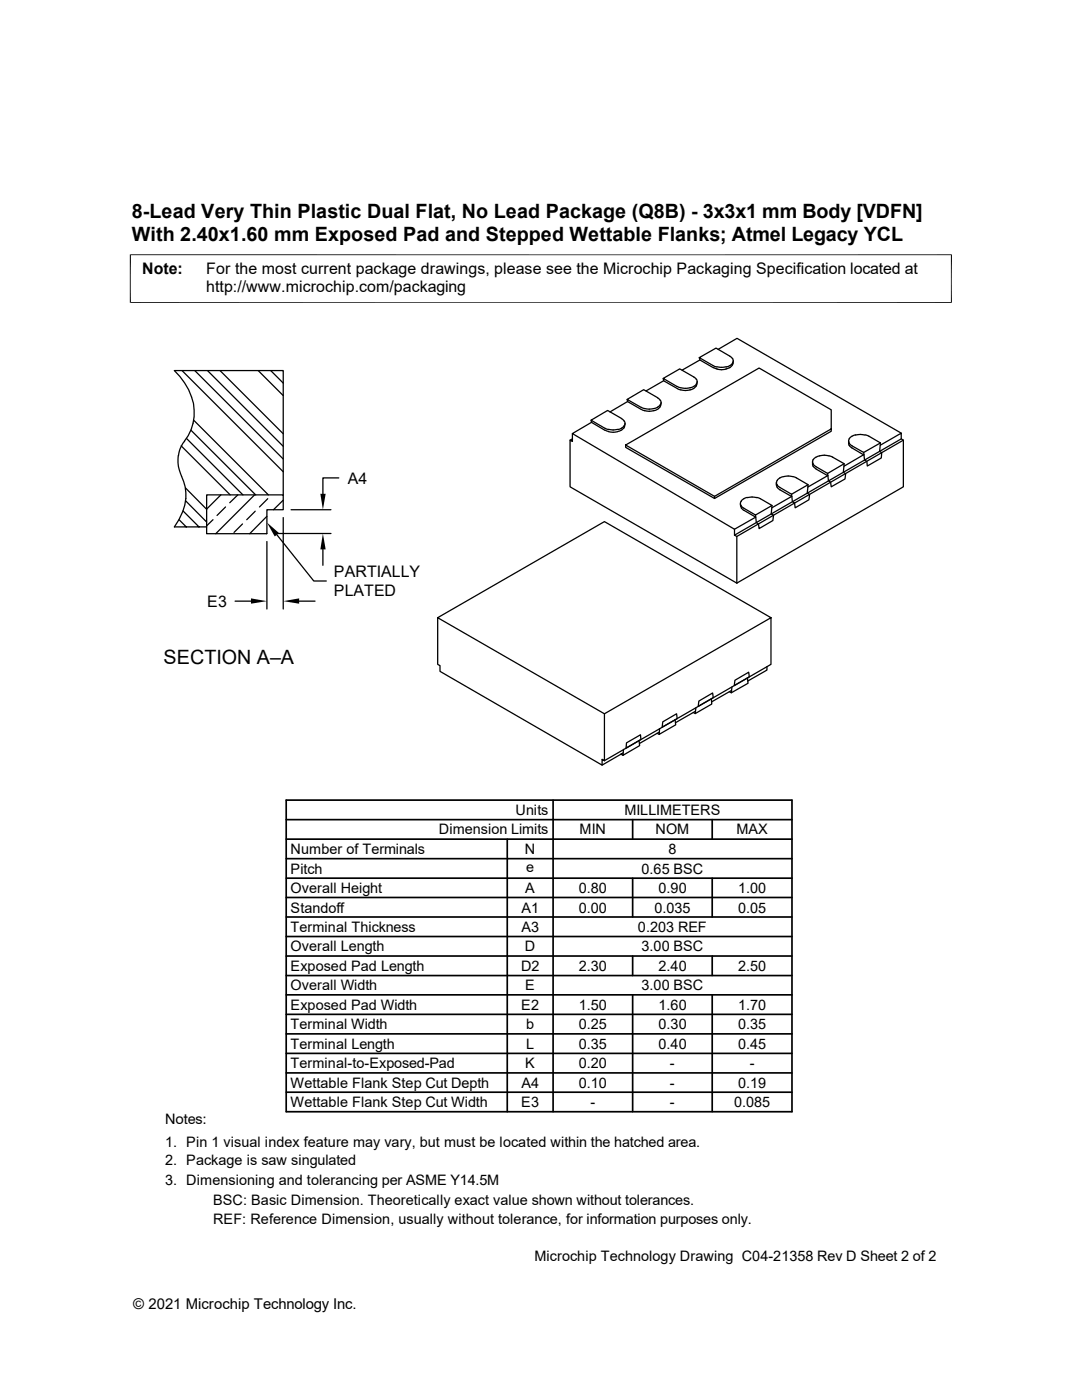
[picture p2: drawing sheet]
<svg xmlns="http://www.w3.org/2000/svg" width="216mm" height="279mm" viewBox="0 0 216 279" stroke-linecap="round" stroke-linejoin="round" font-family="sans-serif">
<defs><g id="words">
<g font-size="3.9">
<text x="26.3" y="43.5">8-Lead Very Thin Plastic Dual Flat, No Lead Package (Q8B) - 3x3x1 mm Body [VDFN]</text>
<text x="26.3" y="48">With 2.40x1.60 mm Exposed Pad and Stepped Wettable Flanks; Atmel Legacy YCL</text>
<text x="32.6" y="132.5">SECTION A–A</text>
</g>
<g font-size="3.2">
<text x="28.4" y="54.6">Note:</text>
<text x="41.1" y="54.6">For the most current package drawings, please see the Microchip Packaging Specification located at</text>
<text x="41.1" y="58.3">http://www.microchip.com/packaging</text>
<text x="69.4" y="96.5">A4</text>
<text x="66.6" y="115.2">PARTIALLY</text>
<text x="66.6" y="119">PLATED</text>
<text x="41.4" y="121.1">E3</text>
</g>
<text font-size="3" x="26.6" y="261.3">© 2021 Microchip Technology Inc.</text>
<g font-size="2.9">
<text x="87.5" y="166.5">Dimension Limits</text>
<text x="102.9" y="162.7">Units</text>
<text x="115.7" y="166.5">MIN</text>
<text x="124.6" y="162.7">MILLIMETERS</text>
<text x="130.8" y="166.5">NOM</text>
<text x="146.9" y="166.5">MAX</text>
<text x="58" y="170.4">Number of Terminals</text>
<text x="104.7" y="170.4">N</text>
<text x="133.4" y="170.4">8</text>
<text x="58" y="178.2">Overall Height</text>
<text x="58" y="174.3">Pitch</text>
<text x="104.8" y="178.2">A</text>
<text x="105" y="174">e</text>
<text x="115.5" y="178.2">0.80</text>
<text x="128" y="174.3">0.65 BSC</text>
<text x="131.4" y="178.2">0.90</text>
<text x="147.3" y="178.2">1.00</text>
<text x="58" y="186">Terminal Thickness</text>
<text x="58" y="182.1">Standoff</text>
<text x="104.1" y="182.1">A1</text>
<text x="104.1" y="186">A3</text>
<text x="115.5" y="182.1">0.00</text>
<text x="127.3" y="186">0.203 REF</text>
<text x="130.6" y="182.1">0.035</text>
<text x="147.3" y="182.1">0.05</text>
<text x="58" y="189.9">Overall Length</text>
<text x="104.7" y="189.9">D</text>
<text x="128" y="189.9">3.00 BSC</text>
<text x="58" y="197.7">Overall Width</text>
<text x="58" y="193.8">Exposed Pad Length</text>
<text x="104" y="193.8">D2</text>
<text x="104.8" y="197.7">E</text>
<text x="115.5" y="193.8">2.30</text>
<text x="128" y="197.7">3.00 BSC</text>
<text x="131.4" y="193.8">2.40</text>
<text x="147.3" y="193.8">2.50</text>
<text x="58" y="201.5">Exposed Pad Width</text>
<text x="104" y="201.5">E2</text>
<text x="115.5" y="201.5">1.50</text>
<text x="131.4" y="201.5">1.60</text>
<text x="147.3" y="201.5">1.70</text>
<text x="58" y="205.4">Terminal Width</text>
<text x="58" y="209.3">Terminal Length</text>
<text x="105" y="205.4">b</text>
<text x="105" y="209.3">L</text>
<text x="115.5" y="209.3">0.35</text>
<text x="115.5" y="205.4">0.25</text>
<text x="131.4" y="205.4">0.30</text>
<text x="131.4" y="209.3">0.40</text>
<text x="147.3" y="209.3">0.45</text>
<text x="147.3" y="205.4">0.35</text>
<text x="58" y="213.2">Terminal-to-Exposed-Pad</text>
<text x="104.8" y="213.2">K</text>
<text x="115.5" y="213.2">0.20</text>
<text x="133.7" y="213.2">-</text>
<text x="149.6" y="213.2">-</text>
<text x="58" y="217.1">Wettable Flank Step Cut Depth</text>
<text x="58" y="221">Wettable Flank Step Cut Width</text>
<text x="104" y="220.9">E3</text>
<text x="104.1" y="217.1">A4</text>
<text x="115.5" y="217.1">0.10</text>
<text x="117.8" y="221">-</text>
<text x="133.7" y="217.1">-</text>
<text x="133.7" y="221">-</text>
<text x="146.5" y="221">0.085</text>
<text x="147.3" y="217.1">0.19</text>
<text x="32.9" y="224.3">Notes:</text>
<text x="32.9" y="228.9">1. Pin 1 visual index feature may vary, but must be located within the hatched area.</text>
<text x="32.9" y="232.5">2. Package is saw singulated</text>
<text x="32.9" y="236.5">3. Dimensioning and tolerancing per ASME Y14.5M</text>
<text x="42.5" y="244.3">REF: Reference Dimension, usually without tolerance, for information purposes only.</text>
<text x="42.5" y="240.5">BSC: Basic Dimension. Theoretically exact value shown without tolerances.</text>
<text x="106.6" y="251.6">Microchip Technology Drawing C04-21358 Rev D Sheet 2 of 2</text>
</g>
</g></defs>
<g fill="none" stroke="#000" stroke-width=".25">
<path d="M36.3 74l20.2 20.1M38.9 74l17.6 17.6M41.4 74l15.1 15.1M43.9 74l12.6 12.6M51.5 74l5 5M54 74l2.5 2.5M125.1 79.7l.1 .4 3.1 1.8 .4 .1M131.2 79.4l.2 .1a.88 .88 0 0 1 .3 1.3M131.2 79.4l-2.8-1.6-3.3 1.9 2.8 1.6M132.3 75.5l.1 .5 3.1 1.7 1.3 .2 .9-.1M132.4 76l-3.5 2M135.1 77.1l.7 .3"/>
<path d="M138.3 77.6l-.6 .2M138.9 75.7a.72 .72 0 0 1 0 .9M139 76.6a2.9 2.9 0 0 1-3.2 .8M139 75.7l-.6-.5-2.8-1.6-3.3 1.9 2.8 1.6M139.1 76.3l-.1 .6-.6 .7M139.5 71.4l.2 .4 2.7 1.6M139.7 71.8l-3.6 2.1M142.4 73.4l.7 .2M143 73.2l1 .1 .9-.1M143 73.7l1 .1 .9-.1M143.3 69.7l3.8-2.2 32.7 18.9M145.5 73.4l-.6 .2"/>
<path d="M146.1 72.9l-.5 .5M146.1 71.5a.72 .72 0 0 1 0 1M146.2 72.5l-.6 .5-.7 .2M146.2 71.6l-.6-.5-2.7-1.6-3.4 1.9 3.5 1.8M146.2 72.6l-.1 .3M146.3 72.1v.5M35.6 91l-.1 .7a9.8 9.8 0 0 0 1.2 4.4 8.9 8.9 0 0 1-1 7.6l-.9 1.5h6.4M36.2 89l9.7 9.8M36.8 88.1a10 10 0 0 0-.9-13l-1.1-1.1h21.7v24.8M36.8 88.1l-.8 1.4-.4 1.5M37 97.4l4.2 4.2M37 99.9l4.2 4.3"/>
<path d="M37.2 87.5l11.3 11.3M38.1 85.9l12.9 12.9M38.7 83.9l14.9 14.9M41.2 98.8h15.3v2.9h-3.2v4.8h-12.1zM44.1 98.8l-2.9 2.8M47.5 98.8l-1.7 1.5M50.8 98.8l-7.7 7.7M53.4 99.5l-1.6 1.7M56.5 99.8l-1.9 1.9M67.6 95.4h-3.2v3.2M114.2 86.5v1.6l-.5-.3v9.4l33.3 19.2M114.2 87.6l-.5 .2"/>
<path d="M117.9 83.9l.1 .4 2.7 1.6M118 84.3l-3.8 2.2 32.4 19.1 4.2-2.4-2.5-1.4-.4-.4M120.7 85.5l-2.8-1.6 3.3-2 2.8 1.6a1.02 1.02 0 0 1 .7 1 1.02 1.02 0 0 1-.7 1l-.7 .2M120.7 85.5l1.6 .3 1-.1M120.8 85.9l.7 .2M121.4 86.1l.9 .2 1-.2M124 85.9l-.7 .2M124.6 85.1l-.6 .8M124.7 84.6l-.1 .4M125.2 80.1l-3.5 2.1M127.9 81.3l1.2 .3 1.4-.1M131.1 81.7l-1.1 .3h-1.4"/>
<path d="M131.2 81.3l-.7 .2M131.7 81.2l-.5 .5M131.7 80.8l-.5 .5M131.9 80.5l-.2 .7M142.6 99.1v.4M149.1 99.3l-.7 .2-.5 .5M149.1 99.3l1-.1 .9 .1M151 99.3l.7 .2 2.4 1.4-3.4 1.9-2.3-1.4-.5-.5M154.9 96.4v.4M154.9 96.8l.4 .7 2.7 1.6M156.3 95.1a1.25 1.25 0 0 0-1.3 1.6l.1 .1M156.3 95.1l1-.1 .9 .1"/>
<path d="M158 99.1l-4 2.2M158.2 95.1l3 1.6-3.3 1.9-2.3-1.3-.5-.5M161.2 96.7l-.1 1.7 .4 .3-.1 1-2.7 1.6-.2-.9-.4-.3-.2-1.5M162.1 92.2l.2 .4M162.1 92.2v.6l.2 .3M162.3 93l.5 .6M162.3 91.7l-.2 .5M162.8 91.2l-.5 .5M162.8 93.6l2.4 1.3-4 2.3M162.9 91.2a3.8 3.8 0 0 1 3.3 0M165.9 85.6v.5l-23.3 13.4-17.8-10.2v-.5l26.7-15.4 14.4 8.4v3.8l-23.3 13.5-17.8-10.3M166.1 91.2l2.3 1.3-3.3 2-2.3-1.4-.5-.5"/>
<path d="M168.4 92.5l-.1 1.8 .4 .2-.1 1.1-2.7 1.6-.2-1-.4-.2-.2-1.5M169.3 88l.2 .5M169.3 88v.6l.2 .3M169.5 88.9l.5 .5 2.4 1.4M169.5 87.5l-.2 .5M170 87l-.5 .5M170.7 86.8l1-.1 .9 .1M170.7 86.8l-.6 .2M172.4 90.7l-4 2.3M172.6 86.8l.8 .2 2.3 1.4-3.4 1.9-2.3-1.3-.5-.5M175.6 88.9l4.2-2.5v1.2l.5 .2v9.4l-33.3 19.2M175.7 88.4l-.2 1.7 .4 .2v1.1l-2.8 1.6-.1-.9-.5-.3-.2-1.5"/>
<path d="M179.8 87.6l-33.2 19.2M180.3 87.8l-33.3 19.3M35.7 103.7l1.5 1.5M36.5 102l3.2 3.2M42.5 103.7l-1.3 1.2M45 101.2l-1.7 1.7M46.9 120h3.2M48.4 104.6l-1.7 1.7M50.9 102l-1.7 1.7M53.3 103l-3.5 3.5M53.3 106.4l-.1 .1M53.3 108.1v13.4"/>
<path d="M54.9 106.5h11.1M55.2 106.7l7.4 9.3h2.5M56.5 103.3v18.2M58.1 101.7h7.9M59.7 120h3.2M64.4 109.6v3.2M146.6 105.6v1.2l.4 .3v9.3M147.7 100.6l.3 .7M147.9 100a.72 .72 0 0 0 0 1M154.1 100.9l-.2 1.7 .4 .2-.1 1.1-2.7 1.6-.2-.9-.4-.3-.2-1.5M87.3 123.3v9.3l.5 .2v1.2l32.3 18.7v-1.1l.5 .2 33.2-19.2v-9.3l-33.2 19.2-33.3-19.2 33.3-19.2 33.2 19.2M139.4 139.9l2.8-1.6 .1 .9-3 1.8z"/>
<path d="M141.9 139.5l.1 1-3.3 1.9 .2-1.1M145.5 138l.4 .3M146 137.8l-4 2.3M146.6 135.8l2.8-1.6 .1 .9-3 1.7zM149.1 135.3l.2 1.1-3.4 1.9 .1-1.2M153 133.1v.6l-3.8 2.2M120.6 142.5v9.3l-.5-.2M123.9 150.5l.4 .2M124.4 150.2l-4.3 2.5M125 148.3l2.8-1.7 .1 1-3 1.7zM127.5 147.8l.1 1-3.3 1.9 .1-1.1M131.1 146.3l.4 .3"/>
<path d="M131.6 146.1l-4 2.3M132.2 144.1l2.8-1.6 .1 .9-3 1.7zM134.7 143.6l.1 1.1-3.3 1.9 .1-1.2M138.3 142.2l.4 .2M138.8 141.9l-4 2.3"/>
</g>
<g fill="none" stroke="#000" stroke-width=".34">
<path d="M57.1 159.7h100.9v62.2h-100.9zM110.4 159.7v62.2M57.1 179.1h100.9M57.1 175.3h100.9M57.1 171.4h100.9M57.1 167.5h100.9M57.1 163.6h100.9M101.2 167.5v54.4M126.2 163.6v3.9M126.2 175.3v7.7M142.1 163.6v3.9M142.1 175.3v7.7"/>
<path d="M57.1 190.8h100.9M57.1 186.9h100.9M57.1 183h100.9M57.1 198.5h100.9M57.1 194.7h100.9M126.2 190.8v3.9M126.2 198.5v23.4M142.1 190.8v3.9M142.1 198.5v23.4M57.1 206.3h100.9M57.1 202.4h100.9M57.1 210.2h100.9"/>
<path d="M57.1 218h100.9M57.1 214.1h100.9"/>
</g>
<path d="M26 50.8v9.7M189.8 50.8v9.7" fill="none" stroke="#000" stroke-width=".21"/>
<path d="M25.9 50.8h164M25.9 60.4h164" fill="none" stroke="#000" stroke-width=".2"/>
<path d="M63.9 98.6h1.1l-.6 3.1zM50.1 119.4l3.2 .6-3.2 .5zM53.3 104.3l2.4 2.1-.9 .7zM56.5 120l3.2-.6v1.1zM64.4 106.5l.6 3.1h-1.1z" fill="#000"/>
<use href="#words"/>
</svg>
